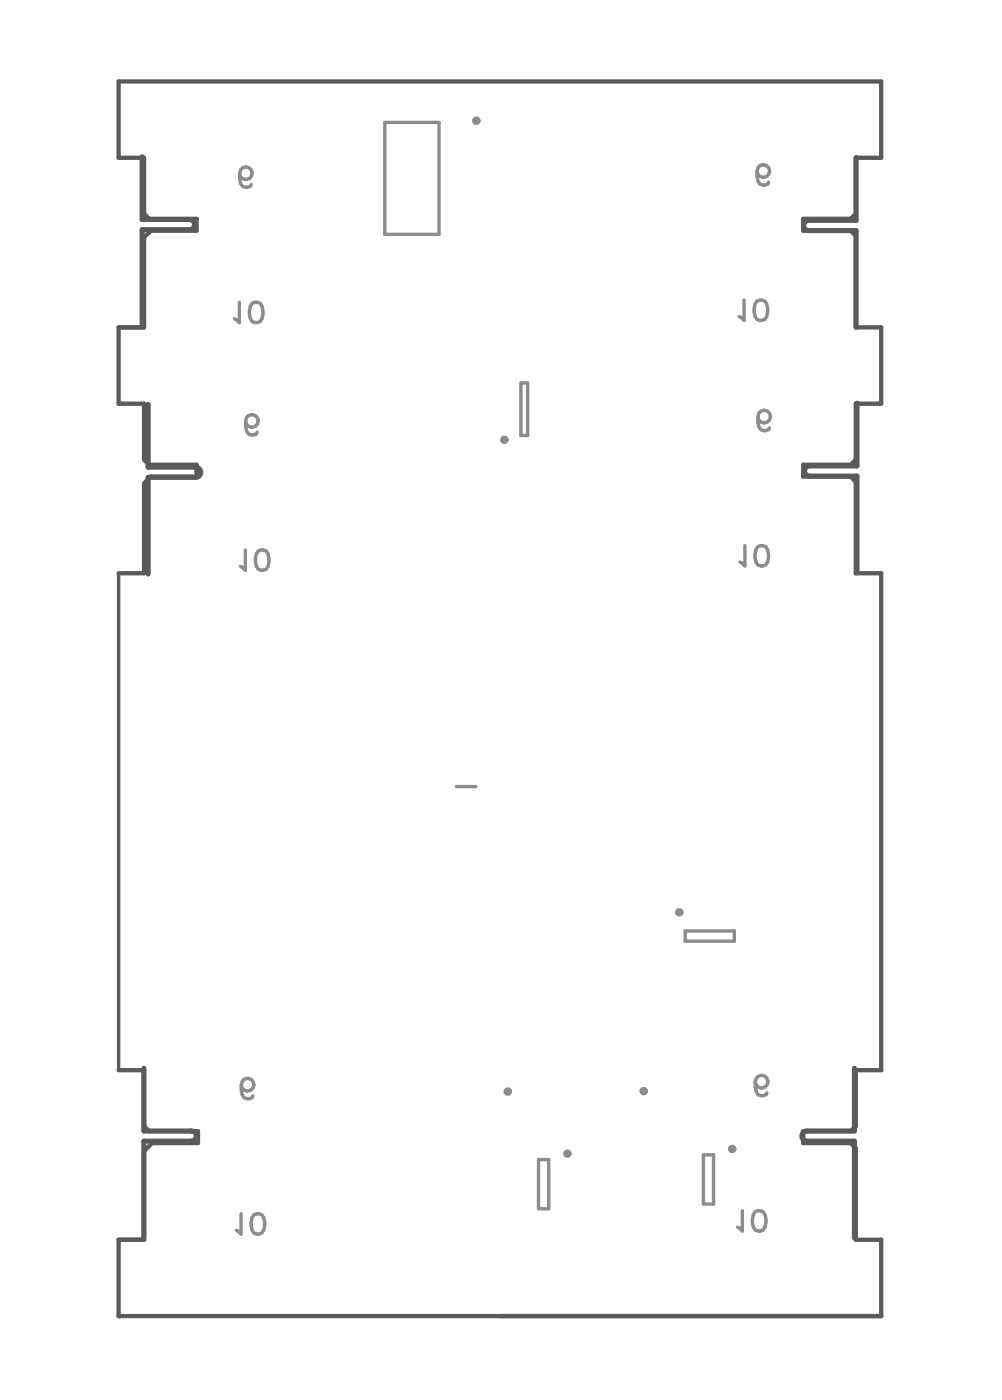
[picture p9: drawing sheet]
<svg xmlns="http://www.w3.org/2000/svg" width="196mm" height="275mm" viewBox="0 0 196 275" stroke-linecap="round" stroke-linejoin="round" font-family="sans-serif">
<g fill="#5a5a5a">
<circle cx="23.3" cy="258.3" r=".42"/>
<circle cx="23.3" cy="210.1" r=".33"/>
</g>
<path d="M23.3 112.5h4.9v-17.6l1.4-1.3h9v-2.4h-9.4l-1-1v-11h-4.9v-14.9h4.9v-17.7l1.4-1.3h9v-2.3h-9.4l-1-1v-11h-4.9v-15h149.5v15h-5v11l-1 1h-9.3v2.3h9.3l1 1v18h5v14.9h-5v11l-1 1h-9.3v2.4h9.3l1 1v17.9h5v97.6h-5v11l-1 1h-9.3v2.3h9.3l1 1v18h5v14.9h-149.5v-14.9h5v-17.4l1.5-1.6h9v-2.3h-9.6l-.9-1v-11h-5" fill="none" stroke="#5a5a5a" stroke-width=".84"/>
<path d="M27.9 30.8v12.3h9.3a1 1 0 0 1 1 1 1 1 0 0 1-1 1h-9.3v19M167.9 30.9v12.4h-9.3a1 1 0 0 0-1 1 1 1 0 0 0 1 1h9.3v18.9M29.1 79.4v12.3h9.3a1 1 0 0 1 1 1 1 1 0 0 1-1 1h-9.3v19M168.1 79.1v12.4h-9.3a1 1 0 0 0-1 1 1 1 0 0 0 1 1h9.3v18.9M28.2 209.7v12.3h9.3a1 1 0 0 1 1 1 1 1 0 0 1-1 1h-9.3v19M167.6 209.7v12.3h-9.3a1 1 0 0 0-1 1 1 1 0 0 0 1 1h9.3v19" fill="none" stroke="#5a5a5a" stroke-width="1"/>
<path d="M23.3 112.5v97.6" fill="none" stroke="#5a5a5a" stroke-width=".66"/>
<g fill="none" stroke="#8c8c8c" stroke-width=".66">
<path d="M47 34.1l.2 1.9a1.29 1.29 0 0 0 1.9 .6l.2-.4M75.5 24h10.6v22h-10.6zM148.5 33.7l.1 1.9a1.29 1.29 0 0 0 1.9 .5l.2-.3M46.9 59.3v4l-.9-.7M49.5 59.5a1.29 1.29 0 0 1 1.9 .6 3.3 3.3 0 0 1-.4 3 1.29 1.29 0 0 1-1.9-.5 3.3 3.3 0 0 1 .4-3.1zM145.9 58.9v4l-.9-.8M148.5 59.1a1.29 1.29 0 0 1 1.9 .6 3.3 3.3 0 0 1-.4 3 1.29 1.29 0 0 1-1.9-.6 3.3 3.3 0 0 1 .4-3zM102.1 75.2h1.4v10.3h-1.4zM48.2 82.7l.2 1.9a1.29 1.29 0 0 0 1.8 .6l.2-.4M148.6 81.9l.2 1.9a1.29 1.29 0 0 0 1.9 .5l.2-.3M48.1 108v3.9l-.9-.7M50.7 108.1a1.29 1.29 0 0 1 1.9 .6 3.3 3.3 0 0 1-.4 3.1 1.29 1.29 0 0 1-1.9-.6 3.3 3.3 0 0 1 .4-3.1z"/>
<path d="M146.1 107.1v4l-1-.8M148.6 107.3a1.29 1.29 0 0 1 1.9 .6 3.3 3.3 0 0 1-.4 3 1.29 1.29 0 0 1-1.9-.6 3.3 3.3 0 0 1 .4-3zM89.5 154.4h3.8M134.4 182.7h9.6v2h-9.6zM47.3 213l.2 1.9a1.29 1.29 0 0 0 1.9 .6l.2-.4M148.1 212.4l.2 1.9a1.29 1.29 0 0 0 1.9 .6l.2-.4M47.3 238.3v3.9l-1-.7M49.8 238.4a1.29 1.29 0 0 1 1.9 .6 3.3 3.3 0 0 1-.4 3.1 1.29 1.29 0 0 1-1.9-.6 3.3 3.3 0 0 1 .4-3.1zM105.6 227.6h2v9.7h-2zM137.9 226.7h2v9.6h-2zM145.6 237.7v3.9l-1-.7M148.1 237.8a1.29 1.29 0 0 1 1.9 .6 3.3 3.3 0 0 1-.4 3.1 1.29 1.29 0 0 1-1.9-.6 3.3 3.3 0 0 1 .4-3.1z"/>
<circle cx="48.2" cy="34" r="1.24"/>
<circle cx="149.7" cy="33.6" r="1.24"/>
<circle cx="49.4" cy="82.6" r="1.24"/>
<circle cx="149.9" cy="81.8" r="1.24"/>
<circle cx="48.6" cy="212.9" r="1.24"/>
<circle cx="149.3" cy="212.3" r="1.24"/>
</g>
<g fill="none" stroke="#8c8c8c" stroke-width=".83">
<circle cx="93.4" cy="23.7" r=".42"/>
<circle cx="98.9" cy="86.3" r=".42"/>
<circle cx="133.2" cy="179.1" r=".42"/>
<circle cx="99.6" cy="214.3" r=".42"/>
<circle cx="126.2" cy="214.2" r=".42"/>
<circle cx="111.3" cy="226.5" r=".42"/>
<circle cx="143.6" cy="225.5" r=".42"/>
</g>
</svg>
